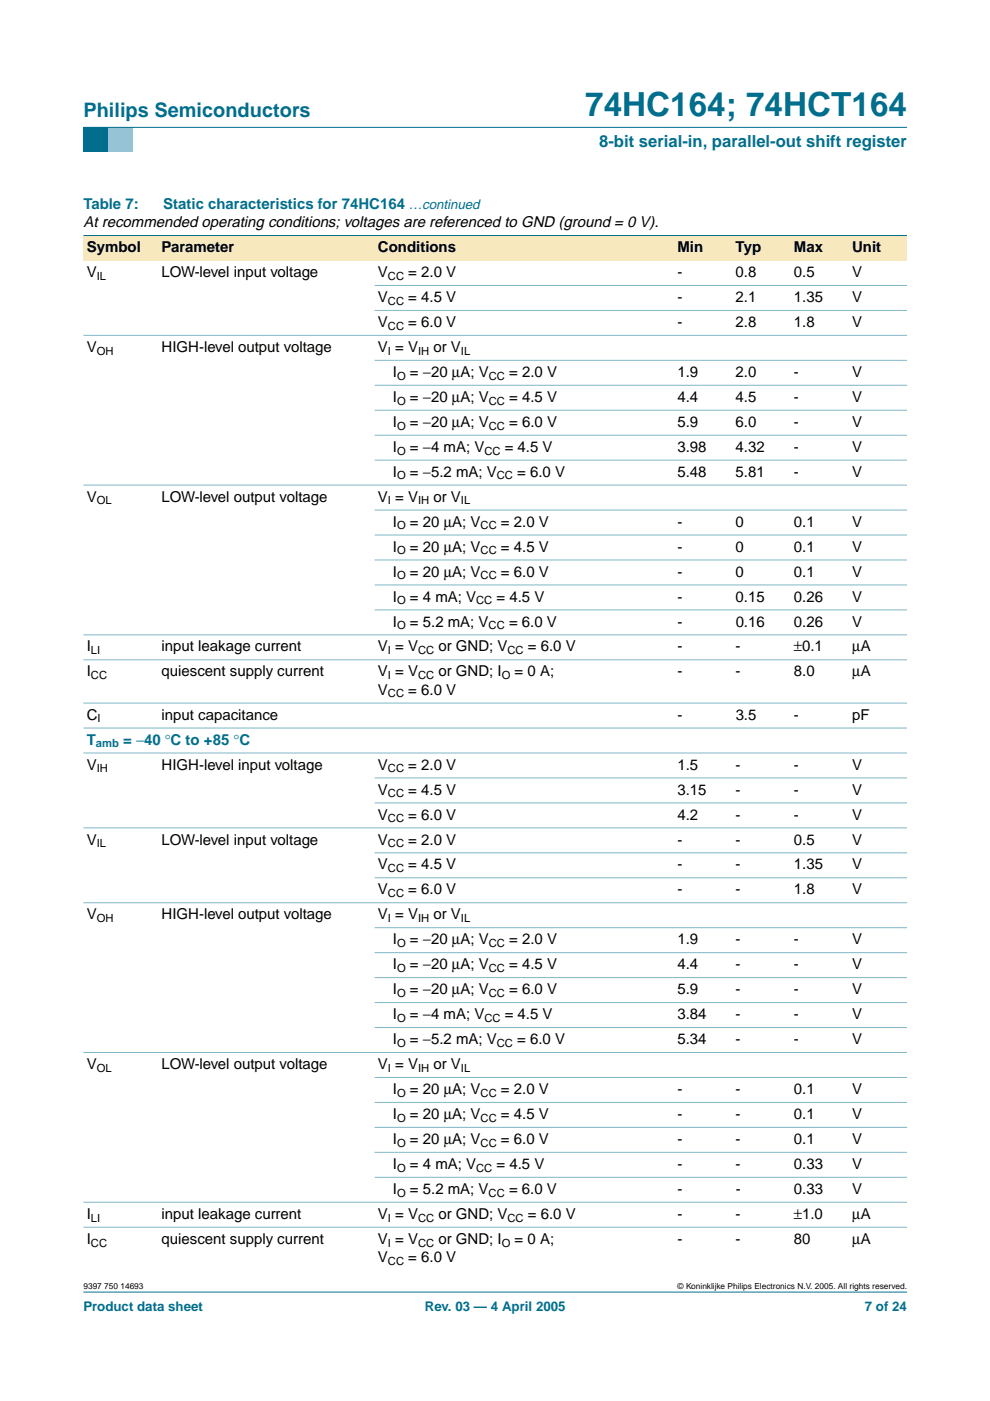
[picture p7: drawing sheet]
<svg xmlns="http://www.w3.org/2000/svg" width="210mm" height="297mm" viewBox="0 0 210 297" stroke-linecap="round" stroke-linejoin="round" font-family="sans-serif">
<defs><g id="words">
<text font-size="7.1" fill="#006e8c" x="124.1" y="24.7">74HC164; 74HCT164</text>
<text font-size="4.2" fill="#006e8c" x="17.7" y="24.9">Philips Semiconductors</text>
<text font-size="3.5" fill="#006e8c" x="127" y="31.1">8-bit serial-in, parallel-out shift register</text>
<g font-size="3.2" fill="#006e8c">
<text x="17.7" y="44.3">Table 7:</text>
<text x="34.6" y="44.3">Static characteristics for 74HC164 …continued</text>
<text x="18.4" y="157.9">T</text>
<text x="26.1" y="157.9">= −40 °C to +85 °C</text>
</g>
<g font-size="3.2">
<text x="17.7" y="48.2">At recommended operating conditions; voltages are referenced to GND (ground = 0 V).</text>
<text x="18.4" y="53.5">Symbol</text>
<text x="34.3" y="53.5">Parameter</text>
<text x="80.1" y="53.5">Conditions</text>
<text x="143.6" y="53.5">Min</text>
<text x="156" y="53.5">Typ</text>
<text x="168.3" y="53.5">Max</text>
<text x="180.7" y="53.5">Unit</text>
<text x="18.4" y="58.8">V</text>
<text x="34.3" y="58.8">LOW-level input voltage</text>
<text x="80.1" y="58.8">V</text>
<text x="86.6" y="58.8">= 2.0 V</text>
<text x="143.6" y="58.8">-</text>
<text x="156" y="58.8">0.8</text>
<text x="168.3" y="58.8">0.5</text>
<text x="180.7" y="58.8">V</text>
<text x="80.1" y="64">V</text>
<text x="86.6" y="64">= 4.5 V</text>
<text x="143.6" y="64">-</text>
<text x="156" y="64">2.1</text>
<text x="168.3" y="64">1.35</text>
<text x="180.7" y="64">V</text>
<text x="80.1" y="69.3">V</text>
<text x="86.6" y="69.3">= 6.0 V</text>
<text x="143.6" y="69.3">-</text>
<text x="156" y="69.3">2.8</text>
<text x="168.3" y="69.3">1.8</text>
<text x="180.7" y="69.3">V</text>
<text x="18.4" y="74.6">V</text>
<text x="34.3" y="74.6">HIGH-level output voltage</text>
<text x="80.1" y="74.6">V = V</text>
<text x="91.9" y="74.6">or V</text>
<text x="83.3" y="79.9">I</text>
<text x="86.9" y="79.9">= −20 µA; V</text>
<text x="108" y="79.9">= 2.0 V</text>
<text x="143.6" y="79.9">1.9</text>
<text x="156" y="79.9">2.0</text>
<text x="168.3" y="79.9">-</text>
<text x="180.7" y="79.9">V</text>
<text x="83.3" y="85.2">I</text>
<text x="86.9" y="85.2">= −20 µA; V</text>
<text x="108" y="85.2">= 4.5 V</text>
<text x="143.6" y="85.2">4.4</text>
<text x="156" y="85.2">4.5</text>
<text x="168.3" y="85.2">-</text>
<text x="180.7" y="85.2">V</text>
<text x="83.3" y="90.5">I</text>
<text x="83.3" y="95.8">I</text>
<text x="86.9" y="90.5">= −20 µA; V</text>
<text x="86.9" y="95.8">= −4 mA; V</text>
<text x="107" y="95.8">= 4.5 V</text>
<text x="108" y="90.5">= 6.0 V</text>
<text x="143.6" y="90.5">5.9</text>
<text x="143.6" y="95.8">3.98</text>
<text x="156" y="90.5">6.0</text>
<text x="156" y="95.8">4.32</text>
<text x="168.3" y="90.5">-</text>
<text x="168.3" y="95.8">-</text>
<text x="180.7" y="90.5">V</text>
<text x="180.7" y="95.8">V</text>
<text x="83.3" y="101.1">I</text>
<text x="86.9" y="101.1">= −5.2 mA; V</text>
<text x="109.7" y="101.1">= 6.0 V</text>
<text x="143.6" y="101.1">5.48</text>
<text x="156" y="101.1">5.81</text>
<text x="168.3" y="101.1">-</text>
<text x="180.7" y="101.1">V</text>
<text x="18.4" y="106.4">V</text>
<text x="34.3" y="106.4">LOW-level output voltage</text>
<text x="80.1" y="106.4">V = V</text>
<text x="91.9" y="106.4">or V</text>
<text x="83.3" y="111.7">I</text>
<text x="86.9" y="111.7">= 20 µA; V</text>
<text x="106.2" y="111.7">= 2.0 V</text>
<text x="143.6" y="111.7">-</text>
<text x="156" y="111.7">0</text>
<text x="168.3" y="111.7">0.1</text>
<text x="180.7" y="111.7">V</text>
<text x="83.3" y="117">I</text>
<text x="86.9" y="117">= 20 µA; V</text>
<text x="106.2" y="117">= 4.5 V</text>
<text x="143.6" y="117">-</text>
<text x="156" y="117">0</text>
<text x="168.3" y="117">0.1</text>
<text x="180.7" y="117">V</text>
<text x="83.3" y="122.3">I</text>
<text x="86.9" y="122.3">= 20 µA; V</text>
<text x="106.2" y="122.3">= 6.0 V</text>
<text x="143.6" y="122.3">-</text>
<text x="156" y="122.3">0</text>
<text x="168.3" y="122.3">0.1</text>
<text x="180.7" y="122.3">V</text>
<text x="83.3" y="127.5">I</text>
<text x="86.9" y="127.5">= 4 mA; V</text>
<text x="105.3" y="127.5">= 4.5 V</text>
<text x="143.6" y="127.5">-</text>
<text x="156" y="127.5">0.15</text>
<text x="168.3" y="127.5">0.26</text>
<text x="180.7" y="127.5">V</text>
<text x="83.3" y="132.8">I</text>
<text x="86.9" y="132.8">= 5.2 mA; V</text>
<text x="107.9" y="132.8">= 6.0 V</text>
<text x="143.6" y="132.8">-</text>
<text x="156" y="132.8">0.16</text>
<text x="168.3" y="132.8">0.26</text>
<text x="180.7" y="132.8">V</text>
<text x="18.4" y="138.1">I</text>
<text x="18.4" y="143.4">I</text>
<text x="34.3" y="138.1">input leakage current</text>
<text x="34.3" y="143.4">quiescent supply current</text>
<text x="80.1" y="143.4">V = V</text>
<text x="80.1" y="138.1">V = V</text>
<text x="93" y="138.1">or GND; V</text>
<text x="93" y="143.4">or GND; I</text>
<text x="109.1" y="143.4">= 0 A;</text>
<text x="111.9" y="138.1">= 6.0 V</text>
<text x="143.6" y="138.1">-</text>
<text x="143.6" y="143.4">-</text>
<text x="156" y="138.1">-</text>
<text x="156" y="143.4">-</text>
<text x="168.3" y="138.1">±0.1</text>
<text x="168.3" y="143.4">8.0</text>
<text x="180.7" y="138.1">µA</text>
<text x="180.7" y="143.4">µA</text>
<text x="80.1" y="147.3">V</text>
<text x="86.6" y="147.3">= 6.0 V</text>
<text x="18.4" y="152.6">C</text>
<text x="34.3" y="152.6">input capacitance</text>
<text x="143.6" y="152.6">-</text>
<text x="156" y="152.6">3.5</text>
<text x="168.3" y="152.6">-</text>
<text x="180.7" y="152.6">pF</text>
<text x="18.4" y="163.2">V</text>
<text x="34.3" y="163.2">HIGH-level input voltage</text>
<text x="80.1" y="163.2">V</text>
<text x="86.6" y="163.2">= 2.0 V</text>
<text x="143.6" y="163.2">1.5</text>
<text x="156" y="163.2">-</text>
<text x="168.3" y="163.2">-</text>
<text x="180.7" y="163.2">V</text>
<text x="80.1" y="168.5">V</text>
<text x="80.1" y="173.8">V</text>
<text x="86.6" y="168.5">= 4.5 V</text>
<text x="86.6" y="173.8">= 6.0 V</text>
<text x="143.6" y="168.5">3.15</text>
<text x="143.6" y="173.8">4.2</text>
<text x="156" y="168.5">-</text>
<text x="156" y="173.8">-</text>
<text x="168.3" y="168.5">-</text>
<text x="168.3" y="173.8">-</text>
<text x="180.7" y="168.5">V</text>
<text x="180.7" y="173.8">V</text>
<text x="18.4" y="179.1">V</text>
<text x="34.3" y="179.1">LOW-level input voltage</text>
<text x="80.1" y="179.1">V</text>
<text x="86.6" y="179.1">= 2.0 V</text>
<text x="143.6" y="179.1">-</text>
<text x="156" y="179.1">-</text>
<text x="168.3" y="179.1">0.5</text>
<text x="180.7" y="179.1">V</text>
<text x="80.1" y="184.3">V</text>
<text x="86.6" y="184.3">= 4.5 V</text>
<text x="143.6" y="184.3">-</text>
<text x="156" y="184.3">-</text>
<text x="168.3" y="184.3">1.35</text>
<text x="180.7" y="184.3">V</text>
<text x="80.1" y="189.6">V</text>
<text x="86.6" y="189.6">= 6.0 V</text>
<text x="143.6" y="189.6">-</text>
<text x="156" y="189.6">-</text>
<text x="168.3" y="189.6">1.8</text>
<text x="180.7" y="189.6">V</text>
<text x="18.4" y="194.9">V</text>
<text x="34.3" y="194.9">HIGH-level output voltage</text>
<text x="80.1" y="194.9">V = V</text>
<text x="91.9" y="194.9">or V</text>
<text x="83.3" y="200.2">I</text>
<text x="86.9" y="200.2">= −20 µA; V</text>
<text x="108" y="200.2">= 2.0 V</text>
<text x="143.6" y="200.2">1.9</text>
<text x="156" y="200.2">-</text>
<text x="168.3" y="200.2">-</text>
<text x="180.7" y="200.2">V</text>
<text x="83.3" y="205.5">I</text>
<text x="86.9" y="205.5">= −20 µA; V</text>
<text x="108" y="205.5">= 4.5 V</text>
<text x="143.6" y="205.5">4.4</text>
<text x="156" y="205.5">-</text>
<text x="168.3" y="205.5">-</text>
<text x="180.7" y="205.5">V</text>
<text x="83.3" y="210.8">I</text>
<text x="86.9" y="210.8">= −20 µA; V</text>
<text x="108" y="210.8">= 6.0 V</text>
<text x="143.6" y="210.8">5.9</text>
<text x="156" y="210.8">-</text>
<text x="168.3" y="210.8">-</text>
<text x="180.7" y="210.8">V</text>
<text x="83.3" y="216.1">I</text>
<text x="83.3" y="221.4">I</text>
<text x="86.9" y="216.1">= −4 mA; V</text>
<text x="86.9" y="221.4">= −5.2 mA; V</text>
<text x="107" y="216.1">= 4.5 V</text>
<text x="109.7" y="221.4">= 6.0 V</text>
<text x="143.6" y="216.1">3.84</text>
<text x="143.6" y="221.4">5.34</text>
<text x="156" y="216.1">-</text>
<text x="156" y="221.4">-</text>
<text x="168.3" y="216.1">-</text>
<text x="168.3" y="221.4">-</text>
<text x="180.7" y="216.1">V</text>
<text x="180.7" y="221.4">V</text>
<text x="18.4" y="226.7">V</text>
<text x="34.3" y="226.7">LOW-level output voltage</text>
<text x="80.1" y="226.7">V = V</text>
<text x="91.9" y="226.7">or V</text>
<text x="83.3" y="232">I</text>
<text x="86.9" y="232">= 20 µA; V</text>
<text x="106.2" y="232">= 2.0 V</text>
<text x="143.6" y="232">-</text>
<text x="156" y="232">-</text>
<text x="168.3" y="232">0.1</text>
<text x="180.7" y="232">V</text>
<text x="83.3" y="237.3">I</text>
<text x="86.9" y="237.3">= 20 µA; V</text>
<text x="106.2" y="237.3">= 4.5 V</text>
<text x="143.6" y="237.3">-</text>
<text x="156" y="237.3">-</text>
<text x="168.3" y="237.3">0.1</text>
<text x="180.7" y="237.3">V</text>
<text x="83.3" y="242.6">I</text>
<text x="86.9" y="242.6">= 20 µA; V</text>
<text x="106.2" y="242.6">= 6.0 V</text>
<text x="143.6" y="242.6">-</text>
<text x="156" y="242.6">-</text>
<text x="168.3" y="242.6">0.1</text>
<text x="180.7" y="242.6">V</text>
<text x="83.3" y="247.8">I</text>
<text x="86.9" y="247.8">= 4 mA; V</text>
<text x="105.3" y="247.8">= 4.5 V</text>
<text x="143.6" y="247.8">-</text>
<text x="156" y="247.8">-</text>
<text x="168.3" y="247.8">0.33</text>
<text x="180.7" y="247.8">V</text>
<text x="83.3" y="253.1">I</text>
<text x="86.9" y="253.1">= 5.2 mA; V</text>
<text x="107.9" y="253.1">= 6.0 V</text>
<text x="143.6" y="253.1">-</text>
<text x="156" y="253.1">-</text>
<text x="168.3" y="253.1">0.33</text>
<text x="180.7" y="253.1">V</text>
<text x="18.4" y="258.4">I</text>
<text x="18.4" y="263.7">I</text>
<text x="34.3" y="258.4">input leakage current</text>
<text x="34.3" y="263.7">quiescent supply current</text>
<text x="80.1" y="263.7">V = V</text>
<text x="80.1" y="258.4">V = V</text>
<text x="93" y="258.4">or GND; V</text>
<text x="93" y="263.7">or GND; I</text>
<text x="109.1" y="263.7">= 0 A;</text>
<text x="111.9" y="258.4">= 6.0 V</text>
<text x="143.6" y="258.4">-</text>
<text x="143.6" y="263.7">-</text>
<text x="156" y="258.4">-</text>
<text x="156" y="263.7">-</text>
<text x="168.3" y="258.4">±1.0</text>
<text x="168.3" y="263.7">80</text>
<text x="180.7" y="258.4">µA</text>
<text x="180.7" y="263.7">µA</text>
<text x="80.1" y="267.6">V</text>
<text x="86.6" y="267.6">= 6.0 V</text>
</g>
<g font-size="2.8" fill="#006e8c">
<text x="17.7" y="278">Product data sheet</text>
<text x="90.1" y="278">Rev. 03 — 4 April 2005</text>
<text x="183.4" y="278">7 of 24</text>
</g>
<g font-size="2.4">
<text x="20.5" y="59.3">IL</text>
<text x="82.2" y="59.3">CC</text>
<text x="82.2" y="64.6">CC</text>
<text x="82.2" y="69.9">CC</text>
<text x="20.5" y="75.2">OH</text>
<text x="82.2" y="75.2">I</text>
<text x="88.6" y="75.2">IH</text>
<text x="97.7" y="75.2">IL</text>
<text x="84.2" y="80.5">O</text>
<text x="103.6" y="80.5">CC</text>
<text x="84.2" y="85.8">O</text>
<text x="103.6" y="85.8">CC</text>
<text x="84.2" y="91.1">O</text>
<text x="103.6" y="91.1">CC</text>
<text x="84.2" y="96.4">O</text>
<text x="84.2" y="101.7">O</text>
<text x="102.7" y="96.4">CC</text>
<text x="105.3" y="101.7">CC</text>
<text x="20.5" y="107">OL</text>
<text x="82.2" y="107">I</text>
<text x="88.6" y="107">IH</text>
<text x="97.7" y="107">IL</text>
<text x="84.2" y="112.2">O</text>
<text x="101.9" y="112.2">CC</text>
<text x="84.2" y="117.5">O</text>
<text x="101.9" y="117.5">CC</text>
<text x="84.2" y="122.8">O</text>
<text x="101.9" y="122.8">CC</text>
<text x="84.2" y="128.1">O</text>
<text x="101" y="128.1">CC</text>
<text x="84.2" y="133.4">O</text>
<text x="103.6" y="133.4">CC</text>
<text x="19.3" y="138.7">LI</text>
<text x="19.3" y="144">CC</text>
<text x="82.2" y="138.7">I</text>
<text x="82.2" y="144">I</text>
<text x="88.6" y="138.7">CC</text>
<text x="88.6" y="144">CC</text>
<text x="106.4" y="144">O</text>
<text x="107.6" y="138.7">CC</text>
<text x="82.2" y="147.9">CC</text>
<text x="20.7" y="153.2">I</text>
<text x="20.5" y="163.7">IH</text>
<text x="82.2" y="163.7">CC</text>
<text x="82.2" y="169">CC</text>
<text x="20.5" y="179.6">IL</text>
<text x="82.2" y="174.3">CC</text>
<text x="82.2" y="179.6">CC</text>
<text x="82.2" y="184.9">CC</text>
<text x="82.2" y="190.2">CC</text>
<text x="20.5" y="195.5">OH</text>
<text x="82.2" y="195.5">I</text>
<text x="88.6" y="195.5">IH</text>
<text x="97.7" y="195.5">IL</text>
<text x="84.2" y="200.8">O</text>
<text x="103.6" y="200.8">CC</text>
<text x="84.2" y="206.1">O</text>
<text x="103.6" y="206.1">CC</text>
<text x="84.2" y="211.4">O</text>
<text x="103.6" y="211.4">CC</text>
<text x="84.2" y="216.7">O</text>
<text x="84.2" y="222">O</text>
<text x="102.7" y="216.7">CC</text>
<text x="105.3" y="222">CC</text>
<text x="20.5" y="227.2">OL</text>
<text x="82.2" y="227.2">I</text>
<text x="88.6" y="227.2">IH</text>
<text x="97.7" y="227.2">IL</text>
<text x="84.2" y="232.5">O</text>
<text x="101.9" y="232.5">CC</text>
<text x="84.2" y="237.8">O</text>
<text x="101.9" y="237.8">CC</text>
<text x="84.2" y="243.1">O</text>
<text x="101.9" y="243.1">CC</text>
<text x="84.2" y="248.4">O</text>
<text x="101" y="248.4">CC</text>
<text x="84.2" y="253.7">O</text>
<text x="103.6" y="253.7">CC</text>
<text x="19.3" y="259">LI</text>
<text x="82.2" y="259">I</text>
<text x="88.6" y="259">CC</text>
<text x="107.6" y="259">CC</text>
<text x="19.3" y="264.3">CC</text>
<text x="82.2" y="264.3">I</text>
<text x="82.2" y="268.2">CC</text>
<text x="88.6" y="264.3">CC</text>
<text x="106.4" y="264.3">O</text>
</g>
<text font-size="2.4" fill="#006e8c" x="20.3" y="158.5">amb</text>
<g font-size="1.8">
<text x="17.7" y="273.4">9397 750 14693</text>
<text x="143.7" y="273.4">© Koninklijke Philips Electronics N.V. 2005. All rights reserved.</text>
</g>
</g></defs>
<path d="M17.7 273.9h174.6z" fill="#006e8c" stroke="#006e8c" stroke-width=".21"/>
<path d="M17.7 27h5.3v5.3h-5.3z" fill-rule="evenodd" fill="#006e8c"/>
<path d="M23 27h5.3v5.3h-5.3z" fill-rule="evenodd" fill="#96c4d6"/>
<path d="M17.7 27h174.6z" fill="#006e8c" stroke="#006e8c" stroke-width=".21"/>
<g fill="#f7e8bd">
<path d="M17.7 49.9h15.9v5.3h-15.9z" fill-rule="evenodd"/>
<path d="M33.6 49.9h45.8v5.3h-45.8z" fill-rule="evenodd"/>
<path d="M79.4 49.9h52.9v5.3h-52.9z" fill-rule="evenodd"/>
<path d="M132.3 49.9h10.6v5.3h-10.6z" fill-rule="evenodd"/>
<path d="M142.9 49.9h12.4v5.3h-12.4z" fill-rule="evenodd"/>
<path d="M155.3 49.9h12.3v5.3h-12.3z" fill-rule="evenodd"/>
<path d="M167.6 49.9h12.4v5.3h-12.4z" fill-rule="evenodd"/>
<path d="M180 49.9h12.3v5.3h-12.3z" fill-rule="evenodd"/>
</g>
<path d="M17.7 49.9h174.6z" fill="#006e8c" stroke="#006e8c" stroke-width=".21"/>
<g fill="#80b6c6" stroke="#80b6c6" stroke-width=".21">
<path d="M79.4 60.5h112.9z"/>
<path d="M79.4 65.8h112.9z"/>
<path d="M17.7 71.1h174.6z"/>
<path d="M79.4 76.4h112.9z"/>
<path d="M79.4 81.7h112.9z"/>
<path d="M79.4 87h112.9z"/>
<path d="M79.4 92.3h112.9z"/>
<path d="M79.4 97.6h112.9z"/>
<path d="M17.7 102.9h174.6z"/>
<path d="M79.4 108.1h112.9z"/>
<path d="M79.4 113.4h112.9z"/>
<path d="M79.4 118.7h112.9z"/>
<path d="M79.4 124h112.9z"/>
<path d="M79.4 129.3h112.9z"/>
<path d="M17.7 134.6h174.6z"/>
<path d="M17.7 139.9h174.6z"/>
<path d="M17.7 149.1h174.6z"/>
<path d="M17.7 154.4h174.6z"/>
<path d="M17.7 159.6h174.6z"/>
<path d="M79.4 164.9h112.9z"/>
<path d="M79.4 170.2h112.9z"/>
<path d="M17.7 175.5h174.6z"/>
<path d="M79.4 180.8h112.9z"/>
<path d="M79.4 186.1h112.9z"/>
<path d="M17.7 191.4h174.6z"/>
<path d="M79.4 196.7h112.9z"/>
<path d="M79.4 202h112.9z"/>
<path d="M79.4 207.3h112.9z"/>
<path d="M79.4 212.6h112.9z"/>
<path d="M79.4 217.9h112.9z"/>
<path d="M17.7 223.1h174.6z"/>
<path d="M79.4 228.4h112.9z"/>
<path d="M79.4 233.7h112.9z"/>
<path d="M79.4 239h112.9z"/>
<path d="M79.4 244.3h112.9z"/>
<path d="M79.4 249.6h112.9z"/>
<path d="M17.7 254.9h174.6z"/>
<path d="M17.7 260.2h174.6z"/>
</g>
<use href="#words"/>
</svg>
